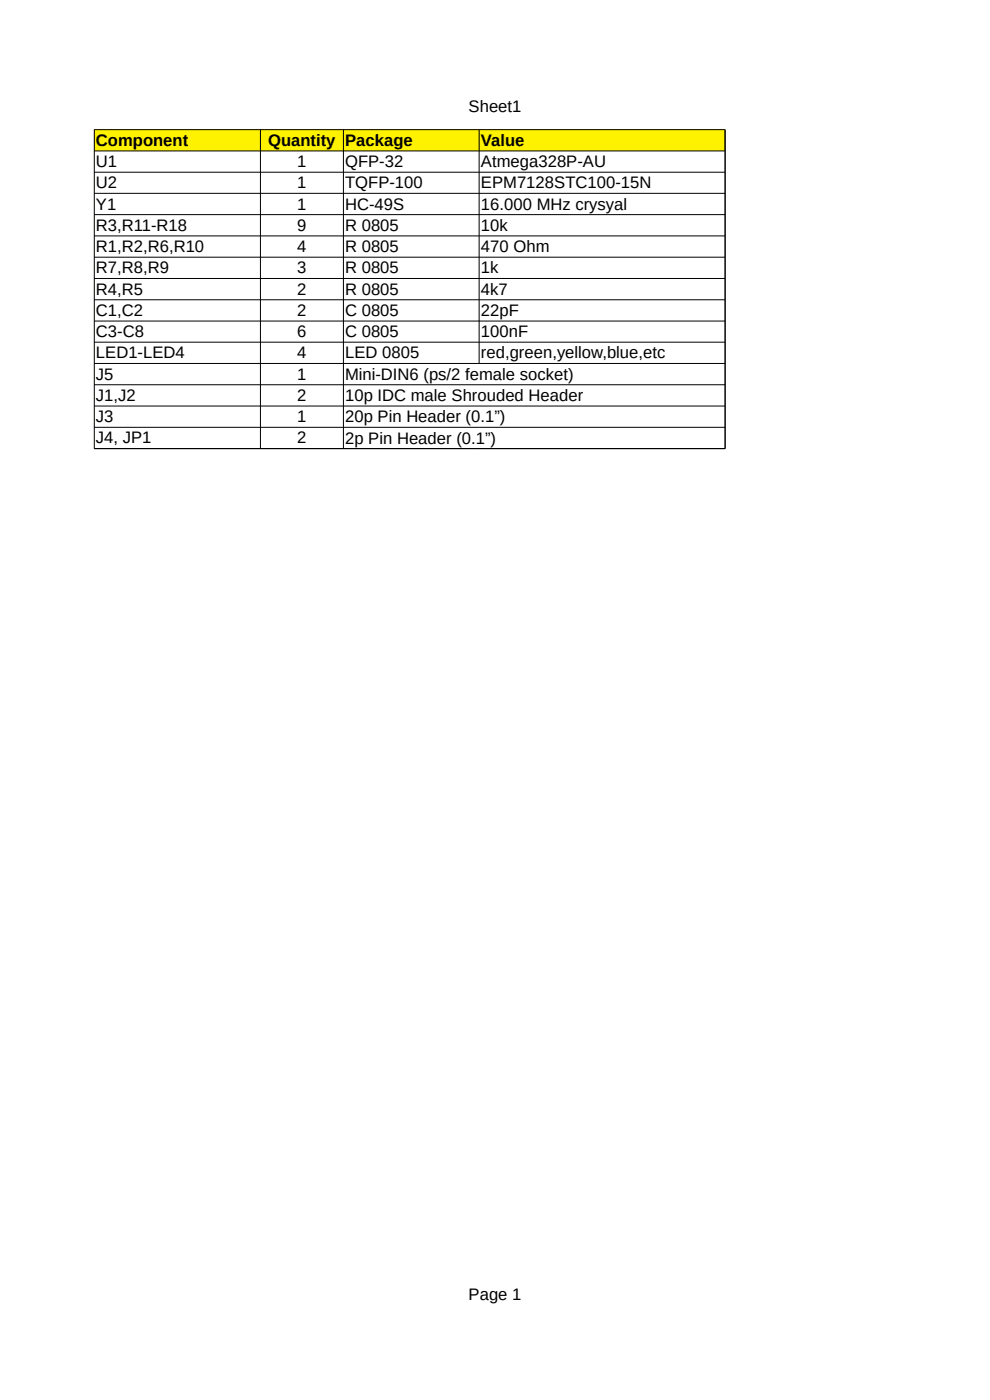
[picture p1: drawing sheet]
<svg xmlns="http://www.w3.org/2000/svg" width="210mm" height="297mm" viewBox="0 0 210 297" stroke-linecap="round" stroke-linejoin="round" font-family="sans-serif">
<defs><g id="words">
<g font-size="3.5">
<text x="99.4" y="23.8">Sheet1</text>
<text x="20.4" y="30.9">Component</text>
<text x="20.4" y="35.4">U1</text>
<text x="56.9" y="30.9">Quantity</text>
<text x="63" y="35.4">1</text>
<text x="73.2" y="30.9">Package</text>
<text x="73.2" y="35.4">QFP-32</text>
<text x="102" y="30.9">Value</text>
<text x="102" y="35.4">Atmega328P-AU</text>
<text x="20.4" y="40">U2</text>
<text x="63" y="40">1</text>
<text x="73.2" y="40">TQFP-100</text>
<text x="102" y="40">EPM7128STC100-15N</text>
<text x="20.4" y="44.5">Y1</text>
<text x="63" y="44.5">1</text>
<text x="73.2" y="44.5">HC-49S</text>
<text x="102" y="44.5">16.000 MHz crysyal</text>
<text x="20.4" y="49">R3,R11-R18</text>
<text x="20.4" y="53.5">R1,R2,R6,R10</text>
<text x="63" y="49">9</text>
<text x="63" y="53.5">4</text>
<text x="73.2" y="49">R 0805</text>
<text x="73.2" y="53.5">R 0805</text>
<text x="102" y="49">10k</text>
<text x="102" y="53.5">470 Ohm</text>
<text x="20.4" y="58">R7,R8,R9</text>
<text x="63" y="58">3</text>
<text x="73.2" y="58">R 0805</text>
<text x="102" y="58">1k</text>
<text x="20.4" y="62.5">R4,R5</text>
<text x="63" y="62.5">2</text>
<text x="73.2" y="62.5">R 0805</text>
<text x="102" y="62.5">4k7</text>
<text x="20.4" y="67">C1,C2</text>
<text x="20.4" y="71.5">C3-C8</text>
<text x="63" y="67">2</text>
<text x="63" y="71.5">6</text>
<text x="73.2" y="67">C 0805</text>
<text x="73.2" y="71.5">C 0805</text>
<text x="102" y="67">22pF</text>
<text x="102" y="71.5">100nF</text>
<text x="20.4" y="76">LED1-LED4</text>
<text x="63" y="76">4</text>
<text x="73.2" y="76">LED 0805</text>
<text x="102" y="76">red,green,yellow,blue,etc</text>
<text x="20.4" y="80.5">J5</text>
<text x="63" y="80.5">1</text>
<text x="73.2" y="80.6">Mini-DIN6 (ps/2 female socket)</text>
<text x="20.4" y="85">J1,J2</text>
<text x="20.4" y="89.6">J3</text>
<text x="63" y="85">2</text>
<text x="63" y="89.6">1</text>
<text x="73.2" y="85.1">10p IDC male Shrouded Header</text>
<text x="73.2" y="89.6">20p Pin Header (0.1”)</text>
<text x="20.4" y="94.1">J4, JP1</text>
<text x="63" y="94.1">2</text>
<text x="73.2" y="94.1">2p Pin Header (0.1”)</text>
<text x="99.4" y="275.8">Page 1</text>
</g>
</g></defs>
<path d="M20 27.5h133.8v4.5h-133.8z" fill-rule="evenodd" fill="#fff200"/>
<g fill="none" stroke="#000" stroke-width=".21">
<path d="M20 27.5h133.8v67.7h-133.8zM20 32h133.8M20 36.5h133.8M55.2 27.5v67.7M72.8 27.5v67.7M101.6 27.5v49.6M20 41h133.8M20 45.5h133.8M20 50h133.8M20 54.6h133.8M20 59.1h133.8M20 63.6h133.8"/>
<path d="M20 68.1h133.8M20 72.6h133.8M20 77.1h133.8M20 81.6h133.8M20 86.1h133.8M20 90.7h133.8"/>
</g>
<use href="#words"/>
</svg>
